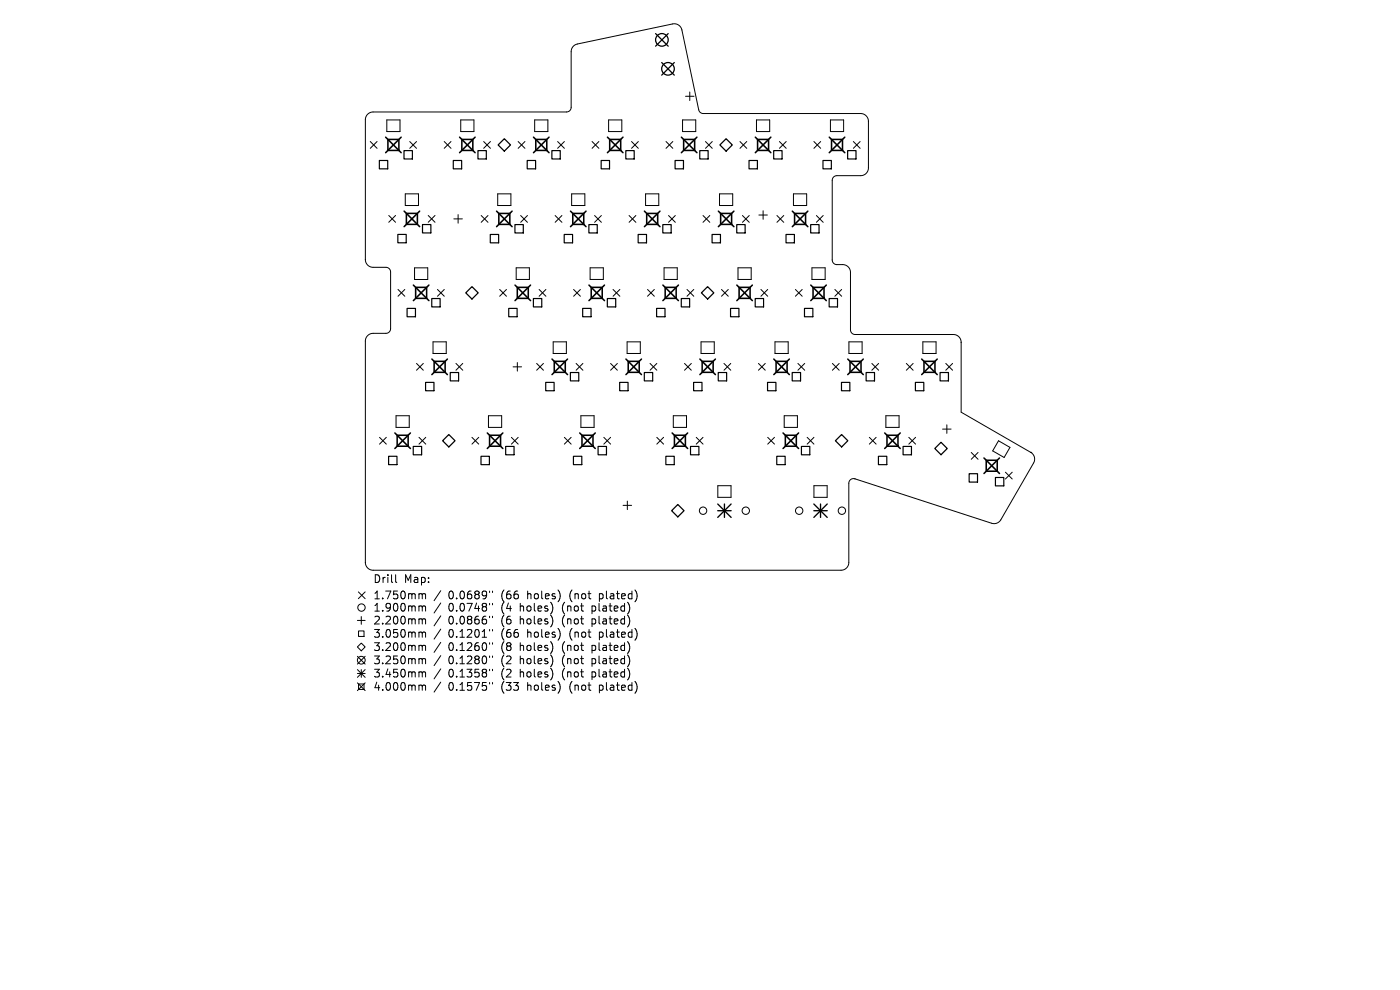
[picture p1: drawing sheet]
<svg xmlns="http://www.w3.org/2000/svg" width="297mm" height="210mm" viewBox="0 0 297 210" stroke-linecap="round" stroke-linejoin="round" font-family="sans-serif">
<defs><g id="words">
<g font-size="2.3">
<text x="79.1" y="123.9">Drill</text>
<text x="85.7" y="123.9">Map:</text>
<text x="79.1" y="127.3">1.750mm</text>
<text x="79.1" y="130">1.900mm</text>
<text x="95.1" y="127.3">0.0689&quot;</text>
<text x="95.1" y="130">0.0748&quot;</text>
<text x="106.4" y="127.3">(66</text>
<text x="106.4" y="130">(4</text>
<text x="110.5" y="130">holes)</text>
<text x="112.1" y="127.3">holes)</text>
<text x="119.6" y="130">(not</text>
<text x="121.2" y="127.3">(not</text>
<text x="126.1" y="130">plated)</text>
<text x="127.6" y="127.3">plated)</text>
<text x="79.1" y="132.7">2.200mm</text>
<text x="79.1" y="135.5">3.050mm</text>
<text x="95.1" y="132.7">0.0866&quot;</text>
<text x="95.1" y="135.5">0.1201&quot;</text>
<text x="106.4" y="132.7">(6</text>
<text x="106.4" y="135.5">(66</text>
<text x="110.5" y="132.7">holes)</text>
<text x="112.1" y="135.5">holes)</text>
<text x="119.6" y="132.7">(not</text>
<text x="121.2" y="135.5">(not</text>
<text x="126.1" y="132.7">plated)</text>
<text x="127.6" y="135.5">plated)</text>
<text x="79.1" y="138.3">3.200mm</text>
<text x="79.1" y="141.1">3.250mm</text>
<text x="79.1" y="143.9">3.450mm</text>
<text x="95.1" y="138.3">0.1260&quot;</text>
<text x="95.1" y="141.1">0.1280&quot;</text>
<text x="95.1" y="143.9">0.1358&quot;</text>
<text x="106.4" y="138.3">(8</text>
<text x="106.4" y="141.1">(2</text>
<text x="106.4" y="143.9">(2</text>
<text x="110.5" y="138.3">holes)</text>
<text x="110.5" y="141.1">holes)</text>
<text x="110.5" y="143.9">holes)</text>
<text x="119.6" y="138.3">(not</text>
<text x="119.6" y="141.1">(not</text>
<text x="119.6" y="143.9">(not</text>
<text x="126.1" y="138.3">plated)</text>
<text x="126.1" y="141.1">plated)</text>
<text x="126.1" y="143.9">plated)</text>
<text x="79.1" y="146.7">4.000mm</text>
<text x="95.1" y="146.7">0.1575&quot;</text>
<text x="106.4" y="146.7">(33</text>
<text x="112.1" y="146.7">holes)</text>
<text x="121.2" y="146.7">(not</text>
<text x="127.6" y="146.7">plated)</text>
</g>
</g></defs>
<g fill="none" stroke="#000" stroke-width=".21">
<path d="M146.3 19.5v1.8M78.6 30l1.4 1.5M80 30l-1.4 1.5M82.1 25.4h2.8v2.5h-2.8zM86.9 30l1.5 1.5M88.4 30l-1.5 1.5M94.2 30l1.5 1.5M95.7 30l-1.5 1.5M97.7 25.4h2.8v2.5h-2.8zM102.6 30l1.4 1.5M104 30l-1.4 1.5M109.9 30l1.5 1.5"/>
<path d="M111.4 30l-1.5 1.5M113.4 25.4h2.8v2.5h-2.8zM118.3 30l1.4 1.5M119.7 30l-1.4 1.5M125.6 30l1.4 1.5M127 30l-1.4 1.5M129.1 25.4h2.8v2.5h-2.8zM134 30l1.4 1.5M135.4 30l-1.4 1.5M141.3 30l1.4 1.5M142.7 30l-1.4 1.5M144.8 25.4h2.8v2.5h-2.8z"/>
<path d="M145.4 20.4h1.8M149.7 30l1.4 1.5M151.1 30l-1.4 1.5M157 30l1.4 1.5M158.4 30l-1.4 1.5M160.5 25.4h2.8v2.5h-2.8zM165.3 30l1.5 1.5M166.8 30l-1.5 1.5M172.7 30l1.4 1.5M174.1 30l-1.4 1.5M176.2 25.4h2.8v2.5h-2.8zM181 30l1.5 1.5"/>
<path d="M182.5 30l-1.5 1.5M184.2 25.7a1.65 1.65 0 0 0-1.6-1.6h-33.4a.99 .99 0 0 1-1-.8l-3.5-17a1.65 1.65 0 0 0-2-1.2l-20.2 4.2a1.65 1.65 0 0 0-1.3 1.7v11.8a.99 .99 0 0 1-1 1h-41.1a1.65 1.65 0 0 0-1.6 1.6v29.7M184.2 25.7h.1M184.2 25.7v9.9a1.65 1.65 0 0 1-1.6 1.7h-5.1a.99 .99 0 0 0-.9 1v16.8a.99 .99 0 0 0 .9 1h1.3a1.65 1.65 0 0 1 1.6 1.7M77.5 55.1a1.65 1.65 0 0 0 1.7 1.6h2.7a.99 .99 0 0 1 1 1v12a.99 .99 0 0 1-1 1h-2.8a1.65 1.65 0 0 0-1.6 1.7v46.9M77.5 55.1h.1M82.5 45.7l1.4 1.5M83.9 45.7l-1.4 1.5M86 41.1h2.8v2.5h-2.8zM87.9 56.8h2.8v2.5h-2.8zM90.8 45.7l1.5 1.5M92.3 45.7l-1.5 1.5"/>
<path d="M96.3 46.4h1.8M97.2 45.5v1.8M102.1 45.7l1.4 1.5M103.5 45.7l-1.4 1.5M105.6 41.1h2.8v2.5h-2.8zM109.5 56.8h2.8v2.5h-2.8zM110.5 45.7l1.4 1.5M111.9 45.7l-1.4 1.5M117.8 45.7l1.4 1.5M119.2 45.7l-1.4 1.5M121.3 41.1h2.8v2.5h-2.8zM125.2 56.8h2.8v2.5h-2.8z"/>
<path d="M126.1 45.7l1.5 1.5M127.6 45.7l-1.5 1.5M133.5 45.7l1.4 1.5M134.9 45.7l-1.4 1.5M137 41.1h2.8v2.5h-2.8zM140.9 56.8h2.8v2.5h-2.8zM141.8 45.7l1.5 1.5M143.3 45.7l-1.5 1.5M149.1 45.7l1.5 1.5M150.6 45.7l-1.5 1.5M152.6 41.1h2.8v2.5h-2.8zM156.6 56.8h2.8v2.5h-2.8z"/>
<path d="M157.5 45.7l1.5 1.5M159 45.7l-1.5 1.5M161 45.6h1.8M161.9 44.7v1.8M164.8 45.7l1.5 1.5M166.3 45.7l-1.5 1.5M168.3 41.1h2.8v2.5h-2.8zM172.2 56.8h2.8v2.5h-2.8zM173.2 45.7l1.4 1.5M174.6 45.7l-1.4 1.5M180.4 57.8h.1M180.4 57.8v12.2a.99 .99 0 0 0 1 1h20.9a1.65 1.65 0 0 1 1.6 1.6"/>
<path d="M84.4 61.4l1.5 1.4M85.9 61.4l-1.5 1.4M88.4 77.1l1.4 1.4M89.8 77.1l-1.4 1.4M91.9 72.5h2.8v2.5h-2.8zM92.8 61.4l1.4 1.4M94.2 61.4l-1.4 1.4M96.7 77.1l1.5 1.4M98.2 77.1l-1.5 1.4M106 61.4l1.4 1.4M107.4 61.4l-1.4 1.4M108.8 77.8h1.9"/>
<path d="M109.8 76.9v1.8M113.8 77.1l1.5 1.4M114.4 61.4l1.4 1.4M115.3 77.1l-1.5 1.4M115.8 61.4l-1.4 1.4M117.4 72.5h2.8v2.5h-2.8zM121.7 61.4l1.4 1.4M122.2 77.1l1.5 1.4M123.1 61.4l-1.4 1.4M123.7 77.1l-1.5 1.4M129.5 77.1l1.5 1.4M130.1 61.4l1.4 1.4"/>
<path d="M131 77.1l-1.5 1.4M131.5 61.4l-1.4 1.4M133 72.5h2.8v2.5h-2.8zM137.4 61.4l1.4 1.4M137.9 77.1l1.4 1.4M138.8 61.4l-1.4 1.4M139.3 77.1l-1.4 1.4M145.2 77.1l1.5 1.4M145.7 61.4l1.5 1.4M146.7 77.1l-1.5 1.4M147.2 61.4l-1.5 1.4M148.7 72.5h2.8v2.5h-2.8z"/>
<path d="M153.1 61.4l1.4 1.4M153.6 77.1l1.4 1.4M154.5 61.4l-1.4 1.4M155 77.1l-1.4 1.4M160.9 77.1l1.4 1.4M161.4 61.4l1.5 1.4M162.3 77.1l-1.4 1.4M162.9 61.4l-1.5 1.4M164.4 72.5h2.8v2.5h-2.8zM168.7 61.4l1.5 1.4M169.3 77.1l1.4 1.4M170.2 61.4l-1.5 1.4"/>
<path d="M170.7 77.1l-1.4 1.4M176.6 77.1l1.4 1.4M177.1 61.4l1.5 1.4M178 77.1l-1.4 1.4M178.6 61.4l-1.5 1.4M180.1 72.5h2.8v2.5h-2.8zM185 77.1l1.4 1.4M186.4 77.1l-1.4 1.4M192.3 77.1l1.4 1.4M193.7 77.1l-1.4 1.4M195.8 72.5h2.8v2.5h-2.8zM200.6 77.1l1.5 1.4"/>
<path d="M202.1 77.1l-1.5 1.4M203.9 72.6h.1M203.9 72.6v14.8l14.8 8.6M80.5 92.8l1.5 1.4M82 92.8l-1.5 1.4M84 88.2h2.8v2.5h-2.8zM88.9 92.8l1.4 1.4M90.3 92.8l-1.4 1.4M100.1 92.8l1.5 1.4M101.6 92.8l-1.5 1.4M103.6 88.2h2.8v2.5h-2.8zM108.5 92.8l1.4 1.4"/>
<path d="M109.9 92.8l-1.4 1.4M119.7 92.8l1.5 1.4M121.2 92.8l-1.5 1.4M123.2 88.2h2.8v2.5h-2.8zM128.1 92.8l1.4 1.4M129.5 92.8l-1.4 1.4M139.3 92.8l1.5 1.4M140.8 92.8l-1.5 1.4M142.8 88.2h2.8v2.5h-2.8zM147.7 92.8l1.4 1.4M149.1 92.8l-1.4 1.4M162.9 92.8l1.4 1.4"/>
<path d="M164.3 92.8l-1.4 1.4M166.4 88.2h2.8v2.5h-2.8zM171.2 92.8l1.5 1.4M172.7 92.8l-1.5 1.4M184.4 92.8l1.5 1.4M185.9 92.8l-1.5 1.4M187.9 88.2h2.8v2.5h-2.8zM192.8 92.8l1.4 1.4M194.2 92.8l-1.4 1.4M200 91h1.8M200.9 90.1v1.8M206 96l1.5 1.4"/>
<path d="M207.5 96l-1.5 1.4M211.8 93.5l2.5 1.4-1.3 2.1-2.4-1.4zM218.7 96a1.65 1.65 0 0 1 .6 2.2l-7 12.1a1.65 1.65 0 0 1-1.9 .7l-29-9.4M218.7 96h.1M77.5 119.3h.1M132.2 107.2h1.8M133.1 106.3v1.8M152.3 103h2.8v2.5h-2.8zM172.7 103h2.8v2.5h-2.8zM181.4 101.6h.1M181.4 101.6a.99 .99 0 0 0-1.3 .9v16.8a1.65 1.65 0 0 1-1.7 1.7h-99.2a1.65 1.65 0 0 1-1.7-1.7M213.3 100.2l1.4 1.4"/>
<path d="M214.7 100.2l-1.4 1.4M75.8 137.2l.8-.8 .9 .8-.9 .9zM75.8 131.6h1.7M75.8 139.2l1.7 1.7M76 125.6l1.5 1.4M76.1 133.8h1.1v1.2h-1.1zM76.6 130.8v1.6M77.5 125.6l-1.5 1.4M77.5 139.2l-1.7 1.7M83.9 121.9v1.4l.3 .3M89.1 125.9l.5 .3M89.1 128.5l.5 .3"/>
<path d="M89.1 131.3l.5 .2M89.1 134.1l.5 .2M89.1 136.9l.5 .2M89.1 139.7l.5 .2M89.6 126.2l.2-.3 .4 .1 .1 1M89.6 126.2v.8M89.6 128.8v.8M89.6 131.5v.9M89.6 134.3v.9M89.6 137.1v.9M89.6 139.9v.9M89.6 128.8l.2-.3 .4 .1 .1 1"/>
<path d="M89.6 131.5l.2-.2h.4l.1 1.1M89.6 134.3l.2-.2 .4 .1 .1 1M89.6 137.1l.2-.2 .4 .1 .1 1M89.6 139.9l.2-.2 .4 .1 .1 1M93.5 125.3l-1.4 2.1M93.5 127.9l-1.4 2.1M93.5 130.6l-1.4 2.2M93.5 133.5l-1.4 2.1M93.5 136.3l-1.4 2.1M93.5 139.1l-1.4 2.1M103.9 125.4v.3M103.9 128v.3"/>
<path d="M103.9 130.7v.3M103.9 133.5v.3M103.9 136.3v.4M103.9 139.2v.3M104.5 125.4v.3M104.5 128v.3M104.5 130.7v.3M104.5 133.5v.3M104.5 136.3v.4M104.5 139.2v.3M75.8 142l1.7 1.7M75.8 142.9h1.7"/>
<path d="M75.8 144.9l1.7 1.6M76.1 145.1h1.1v1.2h-1.1zM76.6 142v1.7M77.5 144.9l-1.7 1.6M77.5 142l-1.7 1.7M89.1 142.5l.5 .3M89.1 145.3l.5 .3M89.6 142.8v.8M89.6 145.6v.8M89.6 142.8l.2-.3 .4 .1 .1 1M89.6 145.6l.2-.3 .4 .1 .1 1M93.5 141.9l-1.4 2.1"/>
<path d="M93.5 144.7l-1.4 2.1M103.9 142v.3M103.9 144.8v.3M104.5 142v.3M104.5 144.8v.3"/>
<circle cx="149.2" cy="108.3" r=".78"/>
<circle cx="158.2" cy="108.3" r=".78"/>
<circle cx="169.5" cy="108.3" r=".78"/>
<circle cx="178.6" cy="108.3" r=".78"/>
<circle cx="76.7" cy="128.9" r=".78"/>
<circle cx="76.6" cy="140.1" r=".82"/>
</g>
<g fill="none" stroke="#000" stroke-width=".25">
<path d="M80.5 34h1.8v1.8h-1.8zM85.7 31.9h1.8v1.8h-1.8zM96.2 34h1.7v1.8h-1.7zM101.4 31.9h1.8v1.8h-1.8zM111.8 34h1.8v1.8h-1.8zM117.1 31.9h1.8v1.8h-1.8zM127.5 34h1.8v1.8h-1.8zM132.8 31.9h1.7v1.8h-1.7zM143.2 34h1.8v1.8h-1.8zM148.4 31.9h1.8v1.8h-1.8zM158.9 34h1.8v1.8h-1.8zM164.1 31.9h1.8v1.8h-1.8z"/>
<path d="M174.6 34h1.8v1.8h-1.8zM179.8 31.9h1.8v1.8h-1.8zM84.4 49.7h1.8v1.8h-1.8zM89.6 47.6h1.8v1.8h-1.8zM104 49.7h1.8v1.8h-1.8zM109.2 47.6h1.8v1.8h-1.8zM119.7 49.7h1.8v1.8h-1.8zM124.9 47.6h1.8v1.8h-1.8zM135.4 49.7h1.8v1.8h-1.8zM140.6 47.6h1.8v1.8h-1.8zM151.1 49.7h1.7v1.8h-1.7zM156.3 47.6h1.8v1.8h-1.8z"/>
<path d="M166.7 49.7h1.8v1.8h-1.8zM172 47.6h1.8v1.8h-1.8zM86.4 65.4h1.7v1.8h-1.7zM91.6 63.3h1.8v1.8h-1.8zM95.5 79h1.8v1.8h-1.8zM107.9 65.4h1.8v1.8h-1.8zM113.2 63.3h1.7v1.8h-1.7zM121 79h1.8v1.8h-1.8zM123.6 65.4h1.8v1.8h-1.8zM128.8 63.3h1.8v1.8h-1.8zM136.7 79h1.8v1.8h-1.8zM139.3 65.4h1.8v1.8h-1.8z"/>
<path d="M144.5 63.3h1.8v1.8h-1.8zM152.4 79h1.8v1.8h-1.8zM155 65.4h1.8v1.8h-1.8zM160.2 63.3h1.8v1.8h-1.8zM168.1 79h1.7v1.8h-1.7zM170.7 65.4h1.7v1.8h-1.7zM175.9 63.3h1.8v1.8h-1.8zM183.7 79h1.8v1.8h-1.8zM199.4 79h1.8v1.8h-1.8zM82.4 96.8h1.8v1.8h-1.8zM87.7 94.7h1.7v1.8h-1.7zM90.3 81.1h1.8v1.8h-1.8z"/>
<path d="M102 96.8h1.8v1.8h-1.8zM107.3 94.7h1.8v1.8h-1.8zM115.8 81.1h1.7v1.8h-1.7zM121.7 96.8h1.7v1.8h-1.7zM126.9 94.7h1.8v1.8h-1.8zM131.5 81.1h1.7v1.8h-1.7zM141.3 96.8h1.7v1.8h-1.7zM146.5 94.7h1.8v1.8h-1.8zM147.1 81.1h1.8v1.8h-1.8zM162.8 81.1h1.8v1.8h-1.8zM164.8 96.8h1.8v1.8h-1.8zM170 94.7h1.8v1.8h-1.8z"/>
<path d="M178.5 81.1h1.8v1.8h-1.8zM186.4 96.8h1.7v1.8h-1.7zM191.6 94.7h1.8v1.8h-1.8zM194.2 81.1h1.8v1.8h-1.8zM205.6 100.5h1.8v1.8h-1.8zM211.2 101.3h1.8v1.8h-1.8z"/>
</g>
<path d="M107 29.4l1.3 1.3-1.3 1.4-1.3-1.4zM154 29.4l1.4 1.3-1.4 1.4-1.3-1.4zM98.8 62.1l1.3-1.3 1.3 1.3-1.3 1.3zM148.8 62.1l1.3-1.3 1.3 1.3-1.3 1.3zM95.2 92.2l1.3 1.3-1.3 1.3-1.3-1.3zM177.2 93.5l1.3-1.3 1.4 1.3-1.4 1.3zM199.6 93.8l1.3 1.3-1.3 1.4-1.3-1.4zM142.5 108.3l1.3-1.3 1.3 1.3-1.3 1.4z" fill="none" stroke="#000" stroke-width=".26"/>
<g fill="none" stroke="#000" stroke-width=".27">
<path d="M139.1 7.1l2.7 2.7M140.4 13.3l2.7 2.6M141.8 7.1l-2.7 2.7M143.1 13.3l-2.7 2.6"/>
<circle cx="140.4" cy="8.5" r="1.34"/>
<circle cx="141.7" cy="14.6" r="1.34"/>
</g>
<path d="M152.3 106.9l2.8 2.9M152.3 108.3h2.8M153.7 106.9v2.9M155.1 106.9l-2.8 2.9M172.7 108.3h2.8M172.7 106.9l2.8 2.9M174.1 106.9v2.9M175.5 106.9l-2.8 2.9" fill="none" stroke="#000" stroke-width=".28"/>
<g fill="none" stroke="#000" stroke-width=".33">
<path d="M81.8 29.1l3.3 3.3M82.3 29.6h2.3v2.3h-2.3zM85.1 29.1l-3.3 3.3M97.5 29.1l3.3 3.3M98 29.6h2.3v2.3h-2.3zM100.8 29.1l-3.3 3.3M113.2 29.1l3.3 3.3M113.7 29.6h2.3v2.3h-2.3zM116.5 29.1l-3.3 3.3M128.9 29.1l3.3 3.3M129.3 29.6h2.4v2.3h-2.4zM132.2 29.1l-3.3 3.3"/>
<path d="M144.6 29.1l3.2 3.3M145 29.6h2.4v2.3h-2.4zM147.8 29.1l-3.2 3.3M160.2 29.1l3.3 3.3M160.7 29.6h2.3v2.3h-2.3zM163.5 29.1l-3.3 3.3M175.9 29.1l3.3 3.3M176.4 29.6h2.3v2.3h-2.3zM179.2 29.1l-3.3 3.3M85.7 44.8l3.3 3.3M86.2 45.3h2.3v2.3h-2.3zM89 44.8l-3.3 3.3"/>
<path d="M105.3 44.8l3.3 3.3M105.8 45.3h2.4v2.3h-2.4zM108.6 44.8l-3.3 3.3M121 44.8l3.3 3.3M121.5 45.3h2.3v2.3h-2.3zM124.3 44.8l-3.3 3.3M136.7 44.8l3.3 3.3M137.2 45.3h2.3v2.3h-2.3zM140 44.8l-3.3 3.3M152.4 44.8l3.3 3.3M152.9 45.3h2.3v2.3h-2.3zM155.7 44.8l-3.3 3.3"/>
<path d="M168.1 44.8l3.3 3.3M168.6 45.3h2.3v2.3h-2.3zM171.4 44.8l-3.3 3.3M87.7 60.5l3.3 3.3M88.2 61h2.3v2.3h-2.3zM91 60.5l-3.3 3.3M91.6 76.2l3.3 3.3M92.1 76.7h2.3v2.3h-2.3zM94.9 76.2l-3.3 3.3M109.3 60.5l3.3 3.3M109.7 61h2.4v2.3h-2.4zM112.6 60.5l-3.3 3.3"/>
<path d="M117.1 76.2l3.3 3.3M117.6 76.7h2.3v2.3h-2.3zM120.4 76.2l-3.3 3.3M124.9 60.5l3.3 3.3M125.4 61h2.4v2.3h-2.4zM128.2 60.5l-3.3 3.3M132.8 76.2l3.3 3.3M133.3 76.7h2.3v2.3h-2.3zM136.1 76.2l-3.3 3.3M140.6 60.5l3.3 3.3M141.1 61h2.3v2.3h-2.3zM143.9 60.5l-3.3 3.3"/>
<path d="M148.5 76.2l3.3 3.3M149 76.7h2.3v2.3h-2.3zM151.8 76.2l-3.3 3.3M156.3 60.5l3.3 3.3M156.8 61h2.3v2.3h-2.3zM159.6 60.5l-3.3 3.3M164.2 76.2l3.3 3.3M164.6 76.7h2.4v2.3h-2.4zM167.5 76.2l-3.3 3.3M172 60.5l3.3 3.3M172.5 61h2.3v2.3h-2.3zM175.3 60.5l-3.3 3.3"/>
<path d="M179.8 76.2l3.3 3.3M180.3 76.7h2.4v2.3h-2.4zM183.1 76.2l-3.3 3.3M195.5 76.2l3.3 3.3M196 76.7h2.3v2.3h-2.3zM198.8 76.2l-3.3 3.3M83.8 91.8l3.3 3.3M84.3 92.3h2.3v2.4h-2.3zM87.1 91.8l-3.3 3.3M103.4 91.8l3.3 3.3M103.9 92.3h2.3v2.4h-2.3zM106.7 91.8l-3.3 3.3"/>
<path d="M123 91.8l3.3 3.3M123.5 92.3h2.3v2.4h-2.3zM126.3 91.8l-3.3 3.3M142.6 91.8l3.3 3.3M143.1 92.3h2.3v2.4h-2.3zM145.9 91.8l-3.3 3.3M166.1 91.8l3.3 3.3M166.6 92.3h2.3v2.4h-2.3zM169.4 91.8l-3.3 3.3M187.7 91.8l3.3 3.3M188.2 92.3h2.3v2.4h-2.3zM191 91.8l-3.3 3.3"/>
<path d="M208.7 97.1l3.3 3.3M209.2 97.6h2.4v2.4h-2.4zM212 97.1l-3.3 3.3"/>
</g>
<use href="#words"/>
</svg>
